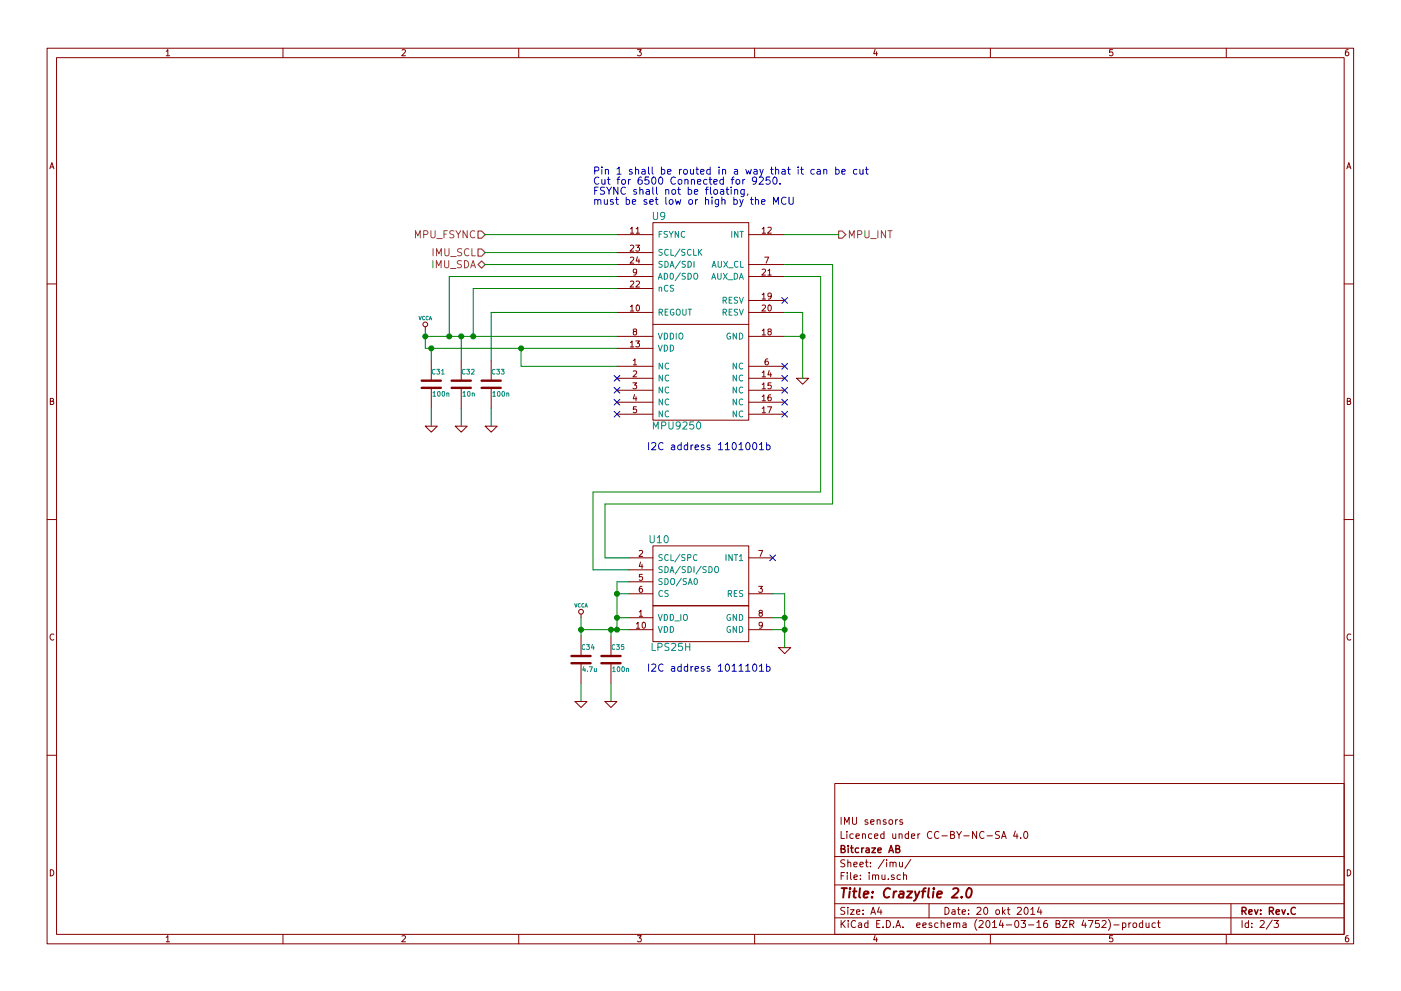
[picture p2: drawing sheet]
<svg xmlns="http://www.w3.org/2000/svg" width="297mm" height="210mm" viewBox="0 0 297 210" stroke-linecap="round" stroke-linejoin="round" font-family="sans-serif">
<g fill="none" stroke="#840000" stroke-width=".21">
<path d="M10 10.2h277v190h-277zM12 12.2h273v186h-273zM35.2 10.9l.4-.4v1.3M35.2 11.8h.8M60 10.2v2M85.2 10.6l.5-.1 .3 .4-.8 .9h.8M110 10.2v2M135.2 10.5h.8l-.5 .5 .3 .1 .2 .2-.1 .4-.2 .1-.5-.1M160 10.2v2M185.5 10.5l-.3 .9h.8M185.9 11v.8M210 10.2v2"/>
<path d="M235.9 10.5h-.6l-.1 .6h.6l.2 .5-.3 .2-.5-.1M260 10.2v2M285.9 10.5l-.4 .1-.2 .2-.1 .8 .3 .2 .4-.1 .1-.4-.1-.2-.4-.1-.3 .3M10.6 35.8l.4-1.3 .4 1.3M10.7 35.4h.6M285.5 35.8l.5-1.3 .4 1.3M285.7 35.4h.6M130.8 56.1h7.6M130.8 58.7h7.6M130.8 49.8h7.6M130.8 53.6h7.6M133.7 48.6l.3-.4v1.3"/>
<path d="M133.7 59.7l.4-.1 .3 .4-.8 .9h.8M133.7 52.1l.4-.1 .3 .4-.8 .9h.8M133.7 54.7l.4-.1 .3 .3-.8 .9h.8M133.7 49.5h.7M134.8 52h.8l-.4 .5 .3 .1v.6l-.1 .1-.6-.1M134.9 48.6l.3-.4v1.3M134.9 59.7l.5-.1 .2 .4-.8 .9h.8M134.9 49.5h.7M135 57.6l-.3 .3-.3-.1-.1-.6 .4-.1 .3 .2-.1 .8-.3 .3h-.2M135.2 54.5l-.3 .9h.7M135.5 55v.8M138.4 47.2h20.3v41.9h-20.3z"/>
<path d="M158.7 56.1h7.7M158.7 58.7h7.7M158.7 49.8h7.7M161.6 57.2l.5-.1 .2 .3-.8 1h.8M161.6 48.6l.4-.4v1.3M161.6 49.5h.7M162.1 54.6h.9l-.6 1.2M162.8 57.4l.4-.3v1.3M162.8 48.3l.5-.1 .2 .4-.8 .9h.8M162.8 58.4h.7M10 60.2h2M90.2 69.3v.8"/>
<path d="M91.4 76.4v4.4M97.8 76.4v4.4M104.1 76.4v4.4M130.8 77.7h7.6M130.8 71.4h7.6M130.8 66.3h7.6M130.8 61.2h7.6M130.8 73.9h7.6M133.7 65.1l.3-.4v1.3M133.7 72.7l.3-.4v1.3M133.7 66h.7M133.7 73.6h.7"/>
<path d="M134.3 76.5l.3-.4v1.3M134.3 78.8l.4-.1 .3 .3-.8 1h.8M134.3 77.4h.7M134.5 70.3l-.2-.2v-.2h.6v.3l-.5 .2-.1 .2v.3l.2 .2h.2l.3-.3-.1-.3-.2-.2M134.8 72.3h.8l-.4 .5 .3 .1v.6l-.1 .1-.6-.1M135 64.8l.2-.1a.67 .67 0 0 1 .4 .6 .67 .67 0 0 1-.4 .7l-.3-.5zM138.4 68.8h20.3M158.7 77.7h7.7M158.7 71.4h7.7M158.7 66.3h7.7M158.7 63.7h7.7M161.6 64.8l.5-.1 .2 .4-.8 .9h.8"/>
<path d="M161.6 79l.4-.3v1.3M161.6 70.1l.4-.3v1.3M161.6 62.5l.4-.3v1.2M161.6 80h.7M161.6 71.1h.7M161.6 63.4h.7M162.8 76.1l-.4 .1-.1 .2-.1 .8 .2 .2 .5-.1-.1-.6-.4-.1-.2 .3M162.9 64.8l.2-.1a.67 .67 0 0 1 .4 .6 .67 .67 0 0 1-.4 .7l-.3-.5zM163 70.3l-.2-.2 .1-.2h.6v.3l-.6 .2-.1 .2 .1 .3 .1 .2h.3l.2-.3v-.3l-.2-.2M163.1 78.6l-.3 .9h.8M163.4 79.1v.9M163.5 62.7l-.2 .3-.4-.1v-.6l.4-.1 .2 .2v.7l-.3 .3h-.3"/>
<path d="M285 60.2h2M10.7 85.1h.5l.1-.5-.6-.1v1.3h.5l.2-.4-.3-.3M90.2 90.4h2.5l-1.3 1.3zM91.4 82.3v4.3M96.5 90.4h2.6l-1.3 1.3zM97.8 82.3v4.3M102.9 90.4h2.5l-1.3 1.3zM104.1 82.3v4.3M130.8 80.3h7.6M130.8 82.8h7.6M130.8 85.3h7.6M130.8 87.9h7.6"/>
<path d="M134.2 81.2h.8l-.5 .5 .4 .1v.6l-.2 .1-.5-.1M134.5 83.7l-.2 .9h.7M134.8 84.2v.8M134.9 86.3h-.6v.6h.6v.5l-.2 .2-.4-.2M158.7 80.3h7.7M158.7 82.8h7.7M158.7 85.3h7.7M158.7 87.9h7.7M161.6 81.6l.4-.4v1.3M161.6 84.1l.4-.3v1.2M161.6 86.7l.4-.4v1.3M161.6 82.5h.7"/>
<path d="M161.6 85h.7M161.6 87.6h.7M162.7 86.3h.9l-.6 1.3M163.4 83.8h-.4l-.1 .3-.1 .7 .2 .2 .5-.1-.1-.6-.4-.1-.2 .3M163.5 81.2h-.6l-.1 .6h.7v.6l-.2 .1-.5-.1M168.9 80.3h2.5l-1.2 1.2zM285.6 85.1h.6l.1-.5-.7-.1v1.3h.6l.2-.4-.3-.3M10 110.2h2M133.3 118.4h5.1M135.5 116.9l.5-.1 .2 .3-.7 1h.7M135.8 119.2l-.3 1h.8M136.1 119.7v.9"/>
<path d="M138.4 115.8h20.3v12.7h-20.3zM158.7 118.4h5.1M160.9 116.8h.8l-.5 1.3M285 110.2h2M11.4 134.6a.58 .58 0 0 0-.8 .5 .58 .58 0 0 0 .8 .6M123.2 130.3v.8M123.2 134.9v4.3M129.5 134.9v4.3M133.3 131.1h5.1M133.3 126h5.1M133.3 120.9h5.1M133.3 123.4h5.1"/>
<path d="M133.3 133.6h5.1M134.9 132.4l.4-.4v1.3M134.9 133.3h.7M135.5 129.8l.4-.3v1.3M135.5 130.8h.7M136.1 124.4l-.3 .1-.2 .2-.1 .7 .3 .3 .4-.2-.1-.6h-.3l-.3 .2M136.2 121.9h-.6l-.1 .5h.7v.6l-.2 .1-.5-.1M136.2 132.1l.2-.1a.67 .67 0 0 1 .5 .7 .67 .67 0 0 1-.5 .6l-.3-.5zM138.4 128.5h20.3v7.6h-20.3zM158.7 131.1h5.1M158.7 126h5.1M158.7 133.6h5.1"/>
<path d="M160.9 124.4h.7l-.4 .5 .4 .1v.5l-.2 .2-.5-.2M161.2 130l-.3-.2 .1-.3 .6 .1v.3l-.6 .2-.1 .2 .1 .3 .2 .2h.2l.2-.3v-.4l-.2-.1M161.6 132.6l-.2 .2-.4-.1v-.6l.4-.1 .2 .3v.7l-.3 .3h-.3M165.1 137.4h2.5l-1.2 1.3zM286.4 134.6a.58 .58 0 0 0-.8 .5 .58 .58 0 0 0 .8 .6M121.9 148.8h2.6l-1.3 1.3zM123.2 140.7v4.3M128.3 148.8h2.5l-1.3 1.3zM129.5 140.7v4.3M10 160.2h2M177 166.2h108v32h-108zM178.3 176.4v1.5h.7"/>
<path d="M178.3 173.4v1.5M179 174.9v-1.5l.6 1.1 .4-1.1v1.5M179.6 176.4v.1M179.6 176.9v1M180.7 173.4v1.2l.3 .3h.3l.3-.3v-1.2M180.9 177l-.4-.1-.3 .3 .1 .6 .2 .1 .4-.1M181.5 177.4l.7-.1-.1-.3-.4-.1-.2 .2 .1 .7h.5M182.9 177l.2-.1 .3 .1 .1 .9M182.9 176.9v1M184 174l-.4-.1-.2 .2 .1 .2 .5 .2v.3h-.6M184.6 174.4l.7-.1v-.3l-.5-.1-.2 .2 .1 .7h.6M184.8 177l-.4-.1-.3 .3 .1 .6 .2 .1 .4-.1"/>
<path d="M185.4 177.4l.7-.1v-.3l-.5-.1-.2 .2 .1 .7h.6M186 174l.2-.1 .4 .1v.9M186 173.9v1M187.4 177l-.4-.1-.3 .3 .1 .6 .2 .1 .4-.1M187.4 176.4v1.5M187.8 174l-.3-.1-.3 .2 .1 .2 .5 .2v.3h-.6M188.5 174l.2-.1 .5 .1 .1 .6-.2 .2-.4 .1-.2-.1zM189.3 176.9l.1 .9 .3 .1 .2-.1M189.9 173.9v1M189.9 176.9v1M190.3 173.9l-.4 .3M190.6 177l.2-.1 .4 .1 .1 .9"/>
<path d="M190.6 176.9v1M191.3 174l-.3-.1-.2 .2v.2l.5 .2v.3h-.5M192.6 177l-.4-.1-.3 .3 .1 .6 .2 .1 .4-.1M192.6 176.4v1.5M193.2 177.4l.8-.1-.1-.3-.4-.1-.3 .2 .1 .7h.6M194.6 176.9v1M195 176.9l-.4 .3M197.6 176.5a.71 .71 0 0 0-1 .5 .71 .71 0 0 0 .7 .9l.3-.1M199.1 176.5a.71 .71 0 0 0-1 .5 .71 .71 0 0 0 .7 .9l.3-.1M199.7 177.3h1.1M201.5 177.1l.8-.1v-.5l-.2-.1h-.6v1.5h.6l.2-.1 .1-.4-.3-.3M202.8 176.4l.5 .8 .5-.8"/>
<path d="M203.3 177.2v.7M204.3 177.3h1.2M207.1 176.4v1.5l-.9-1.5v1.5M208.6 176.5a.71 .71 0 0 0-1 .5 .71 .71 0 0 0 .8 .9l.2-.1M209.3 177.3h1.1M211.9 176.5l-.6-.1-.3 .3 .1 .3 .7 .3v.5l-.2 .1-.6-.1M212.3 177.9l.5-1.5 .5 1.5M212.5 177.5h.7M215.3 176.3l-.4 1.1h.9M215.6 176.9v1M216.4 177.8v.1M217.2 176.5l.2-.1a.8 .8 0 0 1 .5 .7 .8 .8 0 0 1-.5 .8l-.4-.6z"/>
<path d="M285 160.2h2M10.7 184.5a.65 .65 0 0 1 .7 .7 .65 .65 0 0 1-.7 .6zM35.2 198.9l.4-.4v1.3M35.2 199.8h.8M60 198.2v2M85.2 198.6l.5-.1 .3 .4-.8 .9h.8M110 198.2v2M135.2 198.5h.8l-.5 .5 .3 .1 .2 .2-.1 .4-.2 .1-.5-.1M160 198.2v2M177 194.7h108M177 191.7h108M177 187.8h108"/>
<path d="M177 181.7h108M178.3 195.3v1.5M178.3 185.8h.5M178.5 195.9l.7 .9M179 185.1h-.7v1.5M179.1 192.6l-.6-.1-.2 .3v.3l.7 .3v.5l-.2 .1-.5-.1M179.1 182.5l-.6-.1-.2 .3v.3l.7 .4v.4l-.2 .1-.5-.1M179.2 195.3l-.9 .9M179.6 185.1v.2M179.6 185.6v1M179.8 192.5v.2M179.8 183.1l.2-.2 .3 .1 .1 .9"/>
<path d="M179.8 182.4v1.5M179.8 193v1M179.8 195.3v.1M179.8 195.8v1M180.3 193h.8l-.8 1h.8M180.3 185.1v1.3l.2 .2M181 183.4l.7-.1v-.3l-.4-.1-.3 .2 .1 .7h.6M181.1 186.1l.7-.1-.1-.3-.4-.1-.2 .2v.7h.6M181.4 195.4a.71 .71 0 0 0-1 .5 .71 .71 0 0 0 .7 .9l.3-.1M181.6 193.5l.7-.1v-.3l-.5-.1-.2 .2 .1 .7h.6M182 195.9h.6l.1 .9M182.3 183.4l.7-.1v-.3l-.5-.1-.2 .2 .1 .7h.6"/>
<path d="M182.4 186.5v.1M182.4 185.7v.1M182.7 196.2l-.7 .2 .2 .4 .5-.1M183 193.9v.1M183 193.1v.1M183.5 182.9h.5M183.7 182.4v1.3l.3 .2M184 195.9l-.4-.1-.3 .3 .1 .6 .2 .1 .4-.1M184 195.3v1.5M184.3 185.1v.2M184.3 185.6v1M184.6 183.8v.1"/>
<path d="M184.6 183v.1M184.6 194l.5-1.5 .5 1.5M184.8 193.6h.7M185 185.7l.2-.1 .4 .1v.9M185 185.6v1M185.5 198.4l-.3 1h.8M185.6 185.8l.3-.2 .3 .1 .1 .9M185.9 199v.8M185.9 196h.5M186.4 192.4l-.3 1.1h.9M186.6 195.3h-.7v1.5h.7M186.8 193v1"/>
<path d="M187 185.6l.1 .9 .3 .1 .2-.1M187.2 196.7v.1M187.5 182.3l-1.3 2M187.6 185.6v1M187.9 195.3a.76 .76 0 0 1 .9 .7 .76 .76 0 0 1-.9 .8zM188 182.4v.2M188 182.9v1M188.3 186.5v.1M188.7 183.1l.2-.2 .4 .1v.9M188.7 182.9v1M189.3 183.1l.3-.2 .3 .1 .1 .9M189.4 196.7v.1"/>
<path d="M189.6 185.7l-.4-.1-.2 .2 .1 .2 .5 .2v.3h-.6M189.9 196.8l.5-1.5 .5 1.5M190.1 196.4h.7M190.7 182.9l.1 .9 .3 .1 .2-.1M190.9 185.7l-.4-.1-.3 .3 .1 .6 .2 .1 .4-.1M191.3 182.9v1M191.4 196.7v.1M191.6 185.7l.2-.1 .4 .1v.9M191.6 185.1v1.5M193.1 182.3l-1.3 2M194.4 196.3l.7-.1-.1-.3-.4-.1-.2 .2v.7h.6M195.7 196.3l.7-.1-.1-.3-.4-.1-.2 .2v.7h.6"/>
<path d="M197 191.7v3M197.5 195.9l-.3-.1-.2 .2v.2l.5 .2v.3h-.5M198.9 195.9l-.4-.1-.3 .3v.6l.3 .1 .4-.1M199.5 195.9l.2-.1 .4 .1 .1 .9M199.5 195.3v1.5M200.4 192.5a.76 .76 0 0 1 .8 .8 .76 .76 0 0 1-.8 .7zM200.8 196.3l.7-.1v-.3l-.5-.1-.2 .2 .1 .7h.6M201.9 193.1h.5l.1 .9M202.2 195.9l.2-.1 .4 .1v.9M202.2 195.8v1M202.5 193.4l-.7 .2 .2 .4 .5-.1M202.8 196l.2-.2 .4 .1 .1 .9"/>
<path d="M203 193h.6M203.2 192.5v1.3l.4 .2M204 193.5l.7-.1-.1-.3-.4-.1-.2 .2 .1 .7h.5M204.2 195.9h.6v.9M204.8 196.2l-.7 .2 .2 .4 .5-.1M205.4 193.9v.1M205.4 193.1v.1M207.1 195.1a1.71 1.71 0 0 0 0 2.3M207.1 192.7l.6-.2 .3 .4-.9 1.1h.9M207.6 195.4l.6-.1 .3 .4-1 1.1h1M208.7 192.7l.2-.2a.8 .8 0 0 1 .5 .8 .8 .8 0 0 1-.5 .7l-.3-.6zM209.2 195.4l.2-.1a.8 .8 0 0 1 .5 .7 .8 .8 0 0 1-.5 .8l-.4-.6z"/>
<path d="M210 198.2v2M210.4 195.7l.5-.4v1.5M210.4 196.8h.9M211.2 193.1l.2-.1 .4 .1 .1 .6-.1 .2-.4 .1-.2-.1zM212.2 195.2l-.3 1.1h.9M212.5 192.5v1.5M212.6 195.8v1M212.7 193.4l.4 .6M213.1 193l-.6 .6M213.4 196.2h1.1M213.6 193h.5M213.8 192.5v1.3l.3 .2"/>
<path d="M215.3 195.4l.2-.1a.8 .8 0 0 1 .5 .7 .8 .8 0 0 1-.5 .8l-.4-.6zM215.7 192.7l.6-.2 .3 .4-1 1.1h1M216.5 195.3h.9l-.5 .6 .4 .1v.7l-.2 .1-.6-.1M217.3 192.7l.2-.2a.8 .8 0 0 1 .5 .8 .8 .8 0 0 1-.5 .7l-.4-.6zM218.1 196.2h1.1M218.5 192.9l.5-.4v1.5M218.5 194h.9M219.8 195.7l.5-.4v1.5M219.8 196.8h.9M220.3 192.4l-.3 1.1h.9M220.7 193v1M222 195.3l-.5 .1a1.11 1.11 0 0 0-.1 1.3l.4 .1 .2-.1 .1-.5-.3-.3h-.4l-.1 .3"/>
<path d="M223.9 196l.7-.1v-.5l-.2-.1h-.5v1.5h.6l.2-.1 .1-.4-.4-.3M225.2 195.3h1.1l-1.1 1.5h1.1M226.8 196.1l.7-.1 .2-.2-.1-.4-.2-.1h-.6v1.5M227.2 196.1l.5 .7M229.7 195.2l-.3 1.1h.9M230.1 195.8v1M230.7 195.3h1l-.6 1.5M233 195.3h-.7l-.1 .7 .7-.1 .2 .3-.1 .5-.2 .1-.6-.1M233.7 195.4l.5-.1 .3 .4-.9 1.1h.9M235 195.1a1.71 1.71 0 0 1 0 2.3M235.9 198.5h-.6l-.1 .6h.6l.2 .5-.3 .2-.5-.1M236.1 196.2h1.2"/>
<path d="M238 195.9l.4-.1 .3 .3-.1 .6h-.6M238 195.8v1.5M239.3 195.8v1M239.8 195.8l-.5 .3M240.3 195.9l.2-.1 .4 .1 .1 .6-.1 .2-.4 .1-.2-.1zM242.3 195.9l-.5-.1-.2 .3v.6l.2 .1 .5-.1M242.3 195.3v1.5M243 195.8l.1 .9 .3 .1 .2-.1M243.6 195.8v1M245 195.9l-.5-.1-.3 .3 .1 .6 .2 .1 .5-.1M245.4 195.8h.6M245.6 195.3v1.3l.4 .2"/>
<path d="M260 198.2v2M261 191.7v6.5M263.3 195.3v1.5M264.7 195.9l-.4-.1-.3 .3 .1 .6 .2 .1 .4-.1M264.7 195.3v1.5M265.4 196.7v.1M265.4 195.9v.1M267.2 195.4l.6-.1 .2 .4-.9 1.1h.9M269.7 195.2l-1.2 1.9M270.1 195.3h.9l-.5 .6 .5 .1v.7l-.2 .1-.7-.1M285.6 184.5a.65 .65 0 0 1 .8 .7 .65 .65 0 0 1-.8 .6zM285.9 198.5l-.4 .1-.2 .2-.1 .8 .3 .2 .4-.1 .1-.4-.1-.2-.4-.1-.3 .3"/>
<circle cx="90.2" cy="68.8" r=".51"/>
<circle cx="123.2" cy="129.8" r=".51"/>
</g>
<g fill="none" stroke="#840000" stroke-width=".3">
<path d="M179.8 179.4v.1M179.8 179.9v1M180.3 179.9h.6M180.5 179.4v1.3l.4 .2M182 180l-.4-.1-.3 .3 .1 .6 .2 .1 .4-.1M182.7 179.9v1M183.1 179.9l-.4 .3M183.6 180h.6l.1 .9M184.8 179.9h.8l-.8 1h.8M178.3 180.1l.7-.1v-.5l-.2-.1h-.5v1.5h.6l.2-.1 .1-.4-.4-.3M184.3 180.3l-.7 .2 .2 .4 .5-.1M186.1 180.4l.7-.1v-.3l-.4-.1-.3 .2 .1 .7h.6"/>
<path d="M188.4 180.9l.5-1.5 .5 1.5M188.6 180.5h.7M189.9 180.1l.8-.1v-.5l-.3-.1h-.5v1.5h.6l.2-.1 .1-.4-.4-.3M263.3 193.3l.8-.1 .1-.2-.1-.3-.2-.2h-.6v1.5M263.7 193.3l.5 .7M264.8 193.5l.7-.1-.1-.3-.4-.1-.2 .2v.7h.6M266 193l.3 1 .4-1M267.3 193.9v.1M267.3 193.1v.1M269.1 193.3l.7-.1 .2-.2-.1-.3-.2-.2h-.6v1.5M269.5 193.3l.5 .7M270.6 193.5l.7-.1-.1-.3-.4-.1-.2 .2v.7h.6"/>
<path d="M271.8 193l.3 1 .4-1M273.1 193.9v.1M274.7 192.7a.71 .71 0 0 0-1 .4 .71 .71 0 0 0 .7 .9l.3-.1"/>
</g>
<g fill="none" stroke="#840000" stroke-width=".41">
<path d="M178.4 188.4h1.2M179 188.4l-.2 2M180.2 189.1l-.2 1.3M180.2 188.4v.2l.1-.1-.1-.1v.2M180.8 189.1h.8M181.2 188.4l-.2 1.8 .1 .1 .4 .1M182.3 188.4l-.2 1.8 .3 .2M183.1 189.8l1-.2v-.4h-.8l-.2 1 .2 .2 .6-.1M184.9 190.3v.1M185 189.2v.2l-.1-.1 .1-.1v.2M188.7 188.6a.87 .87 0 0 0-1 0 .87 .87 0 0 0-.3 1 .69 .69 0 0 0 .3 .8 .69 .69 0 0 0 .8-.1M189.5 189.1l-.1 1.3"/>
<path d="M190.1 189.1l-.4 .1-.2 .3M190.8 189.2h.7v1.2M191.6 189.6l-.7 .1a.4 .4 0 0 0-.3 .3 .4 .4 0 0 0 .2 .4l.7-.1M192.4 189.1h1l-1.2 1.3h1.1M194 189.1l.3 1.3M195 189.1l-.9 1.8-.3 .2M195.5 189.1h.7M196.3 188.4l-.4 .1-.1 .2-.2 1.7M197 188.4l-.3 1.8 .3 .2M197.9 189.1l-.1 1.3M198 188.4v.2l.1-.1-.1-.1v.2M198.7 189.8l1-.2-.1-.4-.5-.1-.3 .3-.1 .9h.8"/>
<path d="M202.1 188.6l.3-.2h.5l.2 .1 .1 .5-1.4 1.4h1.2M203.9 190.3v.1M205.2 188.6l.1-.1a.45 .45 0 0 1 .7 .3v.9l-.3 .6-.3 .1-.4-.1a1.65 1.65 0 0 1 .2-1.7z"/>
</g>
<g fill="none" stroke="#008484" stroke-width=".21">
<path d="M138.5 45.1v1.2l.3 .3h.3l.3-.3v-1.2M139.6 59.3l.4-1.3 .4 1.3M139.7 58.9h.6M139.8 49.7h.4M140.4 49.1h-.6v1.3M140.4 53h-.6v.4a.54 .54 0 0 1 .6 .6l-.2 .2-.5-.1M140.4 55.5h-.6v.4a.54 .54 0 0 1 .6 .7l-.2 .1-.5-.1M140.8 58a.64 .64 0 0 1 .8 .6 .64 .64 0 0 1-.8 .7zM140.9 45.7l-.3 .3h-.2l-.3-.3v-.5l.5-.1a.96 .96 0 0 1-.1 1.5h-.3M141 55.4a.64 .64 0 0 1 .7 .7 .64 .64 0 0 1-.7 .6zM141.5 49.1h-.6l-.1 .5a.54 .54 0 0 1 .7 .6l-.2 .2-.5-.1M141.7 53a.56 .56 0 0 0-.8 .5 .56 .56 0 0 0 .8 .5"/>
<path d="M141.9 49.1l.4 .7 .4-.7M142.1 56.7l.4-1.3 .4 1.3M142.2 58.1l.1-.1a.67 .67 0 0 1 .5 .6 .67 .67 0 0 1-.5 .7l-.2-.5zM142.2 56.3h.6M142.2 52.9v1.3h.6M142.3 49.8v.6M143.9 49.1v1.3l-.7-1.3v1.3M144.2 52.8l-1.1 1.7M144.2 57.9l-1 1.7M144.2 55.4l-1 1.6M145.2 49.2a.56 .56 0 0 0-.8 .5 .56 .56 0 0 0 .8 .5M145.2 53h-.6v.4a.54 .54 0 0 1 .6 .6l-.2 .2-.5-.1"/>
<path d="M145.3 58h-.6v.5a.54 .54 0 0 1 .6 .6l-.2 .2-.5-.1M145.3 55.5h-.6v.4a.54 .54 0 0 1 .6 .7l-.2 .1-.5-.1M145.9 58a.64 .64 0 0 1 .7 .6 .64 .64 0 0 1-.7 .7zM145.9 55.4a.64 .64 0 0 1 .7 .7 .64 .64 0 0 1-.7 .6zM146.5 53a.56 .56 0 0 0-.8 .5 .56 .56 0 0 0 .8 .5M147.1 52.9v1.3h.6M147.1 58.2l.3-.2h.4l.1 .8a.42 .42 0 0 1-.2 .4 .42 .42 0 0 1-.4 0l-.2-.4zM147.1 55.4v1.3M148.1 52.9v1.3M148.3 53.4l.5 .8M148.8 52.9l-.7 .7M150.9 59.3l.4-1.3 .4 1.3"/>
<path d="M151 56.7l.4-1.3 .4 1.3M151 58.9h.6M151.1 56.3h.6M152.2 58v1l.2 .3h.3l.2-.3v-1M152.2 55.4v1.1l.3 .2h.2l.3-.2v-1.1M153.4 58l.8 1.3M153.4 55.4l.9 1.3M154.2 58l-.8 1.3M154.3 55.4l-.9 1.3M154.4 59.4h1M154.5 56.8h.9M155.1 49.1v1.3"/>
<path d="M155.7 58a.64 .64 0 0 1 .7 .6 .64 .64 0 0 1-.7 .7zM156.5 55.5a.56 .56 0 0 0-.8 .6 .56 .56 0 0 0 .8 .5M156.5 49.1v1.3l-.7-1.3v1.3M156.8 59.3l.4-1.3 .4 1.3M156.9 58.9h.6M156.9 49.1h.7M157 55.4v1.3h.6M157.3 49.1v1.3M88.8 67.1l.3 .8 .2-.8M90 67.2a.34 .34 0 0 0-.4 .3 .34 .34 0 0 0 .4 .3M90.8 67.2a.34 .34 0 0 0-.5 .3 .34 .34 0 0 0 .5 .3M91 67.9l.3-.8 .2 .8"/>
<path d="M91.1 67.6h.3M92.3 78.5a.44 .44 0 0 0-.7 .4 .44 .44 0 0 0 .7 .4M92.6 78.4h.6l-.3 .3 .3 .1v.5h-.6M93.6 78.7l.3-.3v1M93.6 79.4h.6M98.6 78.5a.44 .44 0 0 0-.6 .4 .44 .44 0 0 0 .6 .4M99 78.4h.6l-.4 .3 .3 .1v.5h-.5M100 78.5l.4-.1 .1 .3-.6 .7h.6M105 78.5a.44 .44 0 0 0-.7 .4 .44 .44 0 0 0 .7 .4M105.3 78.4h.6l-.3 .3 .3 .1v.5h-.6M106.3 78.4h.6l-.3 .3 .3 .1v.5h-.6M139.6 70.7l.4 1.3 .4-1.3"/>
<path d="M139.6 73.2l.4 1.3 .4-1.3M139.8 66.3l.6-.1v-.5l-.6-.1v1.3M139.8 61.1l.1-.2 .3 .1 .1 .8M139.8 60.9v.9M140.1 66.3l.4 .6M140.5 77v1.3l-.7-1.3v1.3M140.5 79.6v1.2l-.7-1.2v1.2M140.8 70.7a.64 .64 0 0 1 .8 .6 .64 .64 0 0 1-.8 .7zM140.8 73.2a.64 .64 0 0 1 .8 .7 .64 .64 0 0 1-.8 .6zM141 66.2h.5M141.6 60.6a.56 .56 0 0 0-.8 .5 .56 .56 0 0 0 .8 .6M141.6 65.6h-.6v1.3h.6"/>
<path d="M141.8 77.1a.56 .56 0 0 0-.8 .6 .56 .56 0 0 0 .8 .5M141.8 79.7a.56 .56 0 0 0-.8 .5 .56 .56 0 0 0 .8 .5M142.1 70.7a.64 .64 0 0 1 .7 .6 .64 .64 0 0 1-.7 .7zM142.1 73.2a.64 .64 0 0 1 .7 .7 .64 .64 0 0 1-.7 .6zM142.8 65.7a.59 .59 0 0 0-.7 .5 .59 .59 0 0 0 .7 .6l.1-.5h-.3M142.8 60.6h-.6v.4a.54 .54 0 0 1 .6 .7l-.2 .1-.5-.1M143.4 70.7v1.3M143.6 65.7h.4l.2 .7a.42 .42 0 0 1-.2 .4 .42 .42 0 0 1-.4 0l-.2-.4zM144 70.9l.2-.2h.4l.2 .8a.42 .42 0 0 1-.2 .4 .42 .42 0 0 1-.5 0l-.2-.4zM144.8 65.6v1l.2 .3h.2l.3-.3v-1M145.9 65.6h.7M146.3 65.6v1.3"/>
<path d="M153.3 66.3l.6-.1 .1-.5-.7-.1v1.3M153.3 63.7l.6-.1 .1-.4-.7-.1v1.2M153.6 66.3l.4 .6M153.6 63.7l.4 .6M154.6 66.2h.4M154.6 63.6h.4M154.8 70.7a.59 .59 0 0 0-.7 .6 .59 .59 0 0 0 .7 .6l.1-.5h-.2M155.2 65.6h-.6v1.3h.6M155.2 63.1h-.6v1.2h.6M156.2 77v1.3l-.8-1.3v1.3M156.2 79.6v1.2l-.8-1.2v1.2M156.2 70.7v1.3l-.8-1.3v1.3"/>
<path d="M156.4 65.7h-.6l-.1 .4a.54 .54 0 0 1 .6 .6l-.1 .2-.5-.1M156.4 63.1h-.6l-.1 .4a.54 .54 0 0 1 .6 .7l-.1 .1h-.5M156.8 65.6l.4 1.3 .4-1.3M156.8 70.7a.64 .64 0 0 1 .7 .6 .64 .64 0 0 1-.7 .7zM156.8 63.1l.4 1.2 .4-1.2M157.5 77.1a.56 .56 0 0 0-.8 .6 .56 .56 0 0 0 .8 .5M157.5 79.7a.56 .56 0 0 0-.8 .5 .56 .56 0 0 0 .8 .5M91.8 83.4l.3-.3v1M91.8 84.1h.6M92.8 83.2l.2-.1a.49 .49 0 0 1 .3 .5 .49 .49 0 0 1-.4 .4l-.1-.3zM93.8 83.2l.2-.1a.49 .49 0 0 1 .3 .5 .49 .49 0 0 1-.4 .4l-.2-.3zM94.7 83.5l.4-.1 .1 .7"/>
<path d="M94.7 83.4v.7M98.1 83.4l.3-.3v1M98.1 84.1h.6M99.2 83.2l.1-.1a.49 .49 0 0 1 .4 .5 .49 .49 0 0 1-.5 .4l-.1-.3zM100.1 83.5l.4-.1 .1 .7M100.1 83.4v.7M104.5 83.4l.3-.3v1M104.5 84.1h.6M105.5 83.2l.2-.1a.49 .49 0 0 1 .3 .5 .49 .49 0 0 1-.4 .4l-.1-.3zM106.5 83.2l.2-.1a.49 .49 0 0 1 .3 .5 .49 .49 0 0 1-.4 .4l-.2-.3zM107.4 83.5l.4-.1 .1 .7M107.4 83.4v.7"/>
<path d="M138.5 91v-1.5l.5 1.1 .5-1.1v1.5M140.3 90.3l.7-.1 .2-.2-.1-.3-.2-.2h-.6v1.5M140.5 82.1v1.3l-.7-1.3v1.3M140.5 84.7v1.2l-.7-1.2v1.2M140.5 87.2v1.3l-.7-1.3v1.3M141.8 82.2a.56 .56 0 0 0-.8 .5 .56 .56 0 0 0 .8 .6M141.8 84.8a.56 .56 0 0 0-.8 .5 .56 .56 0 0 0 .8 .5M141.8 87.3a.56 .56 0 0 0-.8 .5 .56 .56 0 0 0 .8 .5M141.8 89.5v1.2l.3 .3h.3l.3-.3v-1.2M144.2 90.2l-.3 .2h-.3l-.3-.2 .1-.5 .5-.2a.96 .96 0 0 1-.1 1.5h-.3M144.8 89.7l.6-.2 .3 .4-1 1.1h1M147 89.5h-.7l-.1 .7 .3-.1 .5 .1 .1 .5-.3 .3-.6-.1"/>
<path d="M147.9 89.6l.2-.1a.81 .81 0 0 1 .5 .8 .81 .81 0 0 1-.5 .7 .98 .98 0 0 1-.2-1.4zM156.2 82.1v1.3l-.8-1.3v1.3M156.2 84.7v1.2l-.8-1.2v1.2M156.2 87.2v1.3l-.8-1.3v1.3M157.5 82.2a.56 .56 0 0 0-.8 .5 .56 .56 0 0 0 .8 .6M157.5 84.8a.56 .56 0 0 0-.8 .5 .56 .56 0 0 0 .8 .5M157.5 87.3a.56 .56 0 0 0-.8 .5 .56 .56 0 0 0 .8 .5M137.8 113.6v1.3l.3 .3h.3l.3-.3v-1.3M139.3 114.1l.5-.5v1.6M139.3 115.2h.9M140.4 117.7h-.6v.5a.54 .54 0 0 1 .6 .6l-.2 .1h-.5M140.9 113.8l.3-.2a.81 .81 0 0 1 .5 .8 .81 .81 0 0 1-.5 .8l-.3-.2-.1-.4z"/>
<path d="M141.7 117.8a.56 .56 0 0 0-.8 .5 .56 .56 0 0 0 .8 .5M142.2 117.7v1.2h.6M144.2 117.6l-1.1 1.6M145.2 117.7h-.6v.5a.54 .54 0 0 1 .6 .6l-.2 .1h-.5M145.8 118.3h.6l.1-.5-.7-.1v1.2M147.8 117.8a.56 .56 0 0 0-.8 .5 .56 .56 0 0 0 .8 .5M153.9 117.7v1.2M155.2 117.7v1.2l-.7-1.2v1.2M155.7 117.7h.7M156 117.7v1.2M156.8 118l.3-.3v1.2M156.8 118.9h.7"/>
<path d="M121.8 128.1l.3 .7 .3-.7M123 128.1a.34 .34 0 0 0-.4 .3 .34 .34 0 0 0 .4 .3M123.8 128.1a.34 .34 0 0 0-.5 .3 .34 .34 0 0 0 .5 .3M124 136.9a.44 .44 0 0 0-.6 .4 .44 .44 0 0 0 .6 .4M124 128.8l.3-.7 .2 .7M124.1 128.6h.4M124.4 136.8h.6l-.4 .4 .3 .1v.4h-.5M125.6 136.7l-.2 .8h.6M125.9 137.1v.7M130.4 136.9a.44 .44 0 0 0-.7 .4 .44 .44 0 0 0 .7 .4M130.7 136.8h.6l-.3 .4 .3 .1v.4h-.6M132.3 136.8h-.5l-.1 .5 .5-.1 .1 .5h-.6"/>
<path d="M138.3 136.5v1.5h.7M139.5 137.3l.7-.1 .2-.2-.1-.4-.2-.1h-.6v1.5M139.6 130.4l.4 1.2 .4-1.2M139.6 132.9l.4 1.3 .4-1.3M140.4 120.3h-.6v.4a.54 .54 0 0 1 .6 .7l-.2 .1-.5-.1M140.4 122.8h-.6v.4a.54 .54 0 0 1 .6 .7l-.2 .1-.5-.1M140.5 125.4a.56 .56 0 0 0-.8 .5 .56 .56 0 0 0 .8 .5M140.8 130.4a.64 .64 0 0 1 .8 .6 .64 .64 0 0 1-.8 .6zM140.8 132.9a.64 .64 0 0 1 .8 .6 .64 .64 0 0 1-.8 .7zM141 120.2a.64 .64 0 0 1 .7 .6 .64 .64 0 0 1-.7 .7zM141 122.8a.64 .64 0 0 1 .7 .6 .64 .64 0 0 1-.7 .6zM141.7 125.3h-.6l-.1 .5a.54 .54 0 0 1 .6 .6l-.1 .2-.5-.1"/>
<path d="M141.8 136.6l-.6-.1-.2 .1v.5l.7 .3 .1 .3-.3 .3-.6-.1M142.1 121.5l.4-1.3 .4 1.3M142.1 130.4a.64 .64 0 0 1 .7 .6 .64 .64 0 0 1-.7 .6zM142.1 132.9a.64 .64 0 0 1 .7 .6 .64 .64 0 0 1-.7 .7zM142.2 121.1h.6M142.2 122.9l.3-.1h.3l.2 .8a.42 .42 0 0 1-.2 .4 .42 .42 0 0 1-.4-.1l-.2-.3zM142.4 136.6l.6-.1 .3 .4-1 1.1h1M143.1 131.7h.9M144.2 120.1l-1 1.7M144.3 130.4v1.2M144.5 122.7l-1.1 1.6M144.7 136.5h-.8l-.1 .7 .3-.1 .5 .1 .1 .5-.3 .3-.6-.1"/>
<path d="M145 130.6l.2-.2h.4l.1 .8a.42 .42 0 0 1-.2 .4 .42 .42 0 0 1-.4 0l-.2-.4zM145.3 120.3h-.6v.4a.54 .54 0 0 1 .6 .7l-.2 .1-.5-.1M145.4 136.5v1.5M145.4 137.2h.9M145.5 122.8h-.6v.4a.54 .54 0 0 1 .6 .7l-.2 .1-.5-.1M145.9 120.2a.64 .64 0 0 1 .7 .6 .64 .64 0 0 1-.7 .7zM145.9 124l.4-1.2 .5 1.2M146 123.6h.6M146.3 136.5v1.5M147.1 120.2v1.3M147.2 122.9l.2-.1a.67 .67 0 0 1 .5 .6 .67 .67 0 0 1-.5 .6l-.3-.5zM148.7 120.1l-1.1 1.7"/>
<path d="M149.7 120.3h-.6v.4a.54 .54 0 0 1 .6 .7l-.2 .1-.5-.1M150.3 120.2a.64 .64 0 0 1 .7 .6 .64 .64 0 0 1-.7 .7zM151.6 120.4l.2-.2 .4 .1 .1 .8a.42 .42 0 0 1-.2 .3 .42 .42 0 0 1-.4 0l-.2-.3zM154.4 126l.6-.1 .1-.5-.7-.1v1.3M154.7 126l.4 .6M154.8 130.4a.59 .59 0 0 0-.7 .6 .59 .59 0 0 0 .7 .6l.1-.5h-.2M154.8 133a.59 .59 0 0 0-.7 .5 .59 .59 0 0 0 .7 .6l.1-.5h-.2M155.7 125.9h.4M156.2 130.4v1.2l-.8-1.2v1.2M156.2 132.9v1.3l-.8-1.3v1.3M156.3 125.3h-.6v1.3h.6M156.8 130.4a.64 .64 0 0 1 .7 .6 .64 .64 0 0 1-.7 .6z"/>
<path d="M156.8 132.9a.64 .64 0 0 1 .7 .6 .64 .64 0 0 1-.7 .7zM157.5 125.3h-.6l-.1 .5a.54 .54 0 0 1 .6 .6l-.1 .2-.5-.1M123.8 141.4l-.3 .8h.7M124 141.8v.7M124.6 142.4v.1M124.9 141.5h.7l-.4 1M126 141.8v.6h.4M126.4 141.8v.7M129.9 141.8l.3-.3v1M129.9 142.5h.6M130.9 141.6l.2-.1a.49 .49 0 0 1 .3 .5 .49 .49 0 0 1-.4 .4l-.1-.3zM131.9 141.6l.2-.1a.49 .49 0 0 1 .3 .5 .49 .49 0 0 1-.4 .4l-.2-.3z"/>
<path d="M132.8 141.9h.4l.1 .6M132.8 141.8v.7"/>
</g>
<g fill="none" stroke="#008400" stroke-width=".21">
<path d="M102.9 53.6h27.9M102.9 56.1h27.9M102.9 49.8h27.9M130.8 58.7h-35.6v12.7M166.4 56.1h10.1v50.8h-48.2v11.5h5M166.4 58.7h7.6v45.7h-48.3v16.5h7.6M166.4 49.8h11.4M90.2 71.4h40.6M90.2 70.1v3.8h40.6M91.4 73.9v2.5M97.8 71.4v5M110.5 73.9v3.8h20.3"/>
<path d="M130.8 66.3h-26.7v10.1M130.8 61.2h-30.5v10.2M166.4 71.4h3.8M166.4 66.3h3.8v14M91.4 86.6v3.8M97.8 86.6v3.8M104.1 86.6v3.8M123.2 131.1v3.8M123.2 133.6h10.1M129.5 133.6v1.3M130.8 131.1h2.5M130.8 126h2.5"/>
<path d="M133.3 123.4h-2.5v10.2M163.8 133.6h2.6M163.8 131.1h2.6M163.8 126h2.6v11.4M123.2 145v3.8M129.5 145v3.8"/>
</g>
<path d="M89.4 82.3h4.1M89.4 80.8h4.1M95.8 82.3h4M95.8 80.8h4M102.1 82.3h4.1M102.1 80.8h4.1M121.2 139.2h4M127.5 139.2h4.1M121.2 140.7h4M127.5 140.7h4.1" fill="none" stroke="#840000" stroke-width=".51"/>
<g fill="none" stroke="#848400" stroke-width=".21">
<path d="M88.1 50.5v-1.6l.5 1.1 .5-1.1v1.6M89.8 49.8l.8-.1 .1-.3v-.3l-.3-.2h-.6v1.6M91.4 48.9v1.3l.3 .3h.2l.4-.3v-1.3M91.8 55.3v1.5M91.8 52.8v1.5M92.5 56.8v-1.5l.5 1.1 .5-1.1v1.5M92.6 54.3v-1.5l.5 1 .5-1v1.5M92.6 50.6h1.2M94.1 49.7h.5M94.3 55.3v1.2l.3 .3h.2l.3-.3v-1.2M94.3 52.8v1.2l.3 .3h.3l.3-.3v-1.2M94.9 48.9h-.8v1.6"/>
<path d="M95.5 57h1.2M95.6 54.4h1.1M96.2 49l-.5-.1-.3 .2v.4l.7 .3 .1 .4-.3 .3-.5-.1M96.7 48.9l.5 .9 .5-.9M97.2 49.8v.7M97.8 55.4l-.5-.1-.3 .3 .1 .4 .7 .2v.5l-.3 .1-.5-.1M97.9 52.8h-.6l-.3 .3 .2 .3 .6 .3v.4l-.2 .2-.6-.1M98.5 55.3a.77 .77 0 0 1 .9 .8 .77 .77 0 0 1-.9 .7zM99.1 48.9v1.6l-.9-1.6v1.6M99.4 52.9a.72 .72 0 0 0-1 .5 .72 .72 0 0 0 .7 .9l.3-.2M99.8 56.8l.5-1.5 .5 1.5M99.9 56.4h.8"/>
<path d="M100.1 52.8v1.5h.7M100.7 49.1a.72 .72 0 0 0-1.1 .5 .72 .72 0 0 0 .8 .9l.3-.2M180.1 50.5v-1.6l.5 1.1 .5-1.1v1.6M181.8 49.8l.8-.1 .1-.3v-.3l-.3-.2h-.6v1.6M183.4 48.9v1.3l.3 .3h.2l.4-.3v-1.3M184.6 50.6h1.2M186.1 48.9v1.6M187.8 48.9v1.6l-.9-1.6v1.6M188.3 48.9h.8M188.7 48.9v1.6"/>
</g>
<path d="M101.3 56.1l.8-.7 .8 .7-.8 .8zM101.3 52.8h.8l.8 .8-.8 .8h-.8zM101.3 49h.8l.8 .8-.8 .7h-.8zM177.8 49h.8l.7 .8-.7 .7h-.8z" fill="none" stroke="#848400" stroke-width=".25"/>
<g fill="#008400" stroke="#008400" stroke-width=".25">
<circle cx="170.2" cy="71.4" r=".51"/>
<circle cx="91.4" cy="73.9" r=".51"/>
<circle cx="97.8" cy="71.4" r=".51"/>
<circle cx="90.2" cy="71.4" r=".51"/>
<circle cx="100.3" cy="71.4" r=".51"/>
<circle cx="129.5" cy="133.6" r=".51"/>
<circle cx="130.8" cy="133.6" r=".51"/>
<circle cx="123.2" cy="133.6" r=".51"/>
<circle cx="130.8" cy="131.1" r=".51"/>
<circle cx="166.4" cy="131.1" r=".51"/>
<circle cx="166.4" cy="133.6" r=".51"/>
<circle cx="130.8" cy="126" r=".51"/>
<circle cx="110.5" cy="73.9" r=".51"/>
<circle cx="95.3" cy="71.4" r=".51"/>
</g>
<g fill="none" stroke="#000084" stroke-width=".21">
<path d="M130.2 79.6l1.2 1.3M131.4 79.6l-1.2 1.3M165.8 63.1l1.2 1.3M165.8 77.1l1.2 1.2M165.8 79.6l1.2 1.3M167 63.1l-1.2 1.3M167 77.1l-1.2 1.2M167 79.6l-1.2 1.3M130.2 82.2l1.2 1.2M130.2 84.7l1.2 1.2M130.2 87.3l1.2 1.2M131.4 82.2l-1.2 1.2"/>
<path d="M131.4 84.7l-1.2 1.2M131.4 87.3l-1.2 1.2M165.8 82.2l1.2 1.2M165.8 84.7l1.2 1.2M165.8 87.3l1.2 1.2M167 82.2l-1.2 1.2M167 84.7l-1.2 1.2M167 87.3l-1.2 1.2M163.2 117.7l1.2 1.3M164.4 117.7l-1.2 1.3"/>
</g>
<g fill="none" stroke="#0000c2" stroke-width=".21">
<path d="M126.1 36.2h.7l.2-.3-.1-.3-.2-.2h-.6v1.6M126.8 39.7h-.7v1.5M127 37.7a.72 .72 0 0 0-1.1 .5 .72 .72 0 0 0 .8 .9l.3-.2M127.6 35.4v.2M127.6 38.1l.1 .9 .3 .1 .3-.2M127.6 35.9v1.1M128.2 39.8l-.6-.1-.2 .1v.5l.6 .3 .2 .3-.3 .3-.6-.1M128.3 38.1v1M128.3 36.1l.1-.1a.36 .36 0 0 1 .6 .2v.8M128.3 35.9v1.1M128.6 39.7l.5 .8 .5-.8M128.8 38.1h.6"/>
<path d="M129 37.6v1.3l.4 .2M130.8 35.9l.5-.5v1.6M130.8 37h.9M130.8 38.1h.6M131 39.7v1.5l-.9-1.5v1.5M131.4 37.6l-.4 .2v1.3M131.9 38.2l.2-.1 .4 .1 .1 .6-.1 .2-.4 .1-.2-.2zM132.6 39.8a.72 .72 0 0 0-1 .5 .72 .72 0 0 0 .7 .9l.3-.1M133.2 38.1v1M133.7 38.1l-.5 .3M134 36l-.3-.1-.3 .3 .1 .2 .5 .1v.4h-.6M134.7 36.1l.1-.1a.36 .36 0 0 1 .6 .2v.8"/>
<path d="M134.7 35.4v1.6M135.7 39.7v1.5M136 37.6h-.4a.99 .99 0 0 0 0 1.5l.5-.2 .1-.5-.3-.3h-.3l-.3 .3M136.1 36h.6l.1 1M136.8 36.3l-.7 .1a.32 .32 0 0 0 .2 .6l.5-.1M137.5 35.4v1.3l.2 .3M137.5 37.6h-.7l-.1 .7 .3-.2 .5 .1 .1 .6-.3 .3-.6-.2M138.3 35.4v1.3l.2 .3M138.3 37.7l.3-.1a.81 .81 0 0 1 .5 .7 .81 .81 0 0 1-.5 .8l-.3-.2-.1-.4zM138.4 39.7v1.3l.2 .2M139.2 39.7v1.3l.2 .2M139.8 37.7l.2-.1a.81 .81 0 0 1 .5 .7 .81 .81 0 0 1-.5 .8l-.2-.2-.2-.4z"/>
<path d="M140.2 36l.5-.1 .3 .3-.2 .7h-.6M140.2 35.4v1.6M141.5 36.4l.8-.1-.1-.3-.4-.1-.3 .3 .1 .7h.6M143.2 37.7a.72 .72 0 0 0-1 .5 .72 .72 0 0 0 .7 .9l.3-.2M143.8 38.2l.3-.1 .4 .1 .1 .6-.2 .2-.3 .1-.3-.2zM143.9 39.7v1.3l.4 .2M144.1 35.9v1.1M144.5 35.9l-.4 .3M145 36.1l.2-.2 .5 .2v.6l-.1 .2-.4 .1-.2-.2zM145.2 38.2l.1-.1a.36 .36 0 0 1 .6 .2v.8M145.2 38.1v1M145.9 39.7v1.5"/>
<path d="M146.4 35.9l.1 1 .3 .1 .2-.2M146.6 38.2l.1-.1a.36 .36 0 0 1 .5 .2v.8M146.6 38.1v1M147 35.9v1.1M147.5 35.9h.6M147.8 35.4v1.3l.3 .3M147.9 38.6l.7-.2-.1-.3h-.4l-.2 .2 .1 .7h.5M148.5 36.4l.8-.1-.1-.3-.4-.1-.3 .3 .1 .7h.6M149.9 38.1h-.4l-.3 .3 .1 .6h.6M150.1 39.7l-.3 .2v1.3M150.3 38.1h.6M150.5 37.6v1.3l.4 .2"/>
<path d="M150.6 36l-.5-.1-.3 .3 .2 .7h.6M150.6 35.4v1.6M150.6 39.7v1.3l.3 .2M151.3 38.6l.8-.2-.1-.3h-.4l-.3 .2 .1 .7h.6M152.5 35.4v.2M152.5 35.9v1.1M153.2 36.1l.1-.1a.36 .36 0 0 1 .5 .2v.8M153.2 35.9v1.1M153.4 38.1h-.5l-.3 .3 .2 .6h.6M153.4 37.6v1.5M154.2 39.7v1.3l.3 .2M155 39.7v.1"/>
<path d="M155 38.1h.6M155.6 37.6l-.4 .2v1.3M155.7 36h.6l.1 1M156.1 38.2l.2-.1 .5 .1v.6l-.1 .2-.4 .1-.2-.2zM156.4 36.3l-.7 .1a.32 .32 0 0 0 .2 .6l.5-.1M157.5 38.1v1M157.9 38.1l-.4 .3M158.1 35.9l.3 1.1 .3-.8 .3 .8 .3-1.1M159.9 36h.6v1M160.4 38.2l-.3 .3h-.3l-.3-.3 .1-.5 .5-.1a.96 .96 0 0 1-.1 1.5h-.3M160.5 36.3l-.6 .1a.3 .3 0 0 0 .1 .6l.5-.1M161 37.7l.5-.1 .3 .4-.9 1.1h.9"/>
<path d="M161.1 35.9l.4 1.1M161.8 35.9l-.5 1.4-.2 .2M163.2 37.6h-.7l-.1 .7 .2-.2 .5 .1 .2 .6-.3 .3-.6-.2M163.4 35.9h.6M163.6 35.4v1.3l.4 .3M164.1 37.6h.1a.81 .81 0 0 1 .6 .7 .81 .81 0 0 1-.6 .8 .98 .98 0 0 1-.1-1.5zM164.4 36.1l.1-.1a.36 .36 0 0 1 .6 .2v.8M164.4 35.4v1.6M165.4 38.9v.2M165.8 36h.6l.1 1M166.5 36.3l-.7 .1a.32 .32 0 0 0 .2 .6l.5-.1M167 35.9h.6"/>
<path d="M167.2 35.4v1.3l.4 .3M169.2 35.4v.2M169.2 35.9v1.1M169.7 35.9h.6M170 35.4v1.3l.3 .3M172.6 36l-.4-.1-.3 .3 .2 .7h.5M173.3 36h.6v1M173.9 36.3l-.6 .1a.3 .3 0 0 0 .1 .6l.5-.1M174.7 36.1v-.1a.36 .36 0 0 1 .6 .2v.8M174.7 35.9v1.1M177.2 36l.4-.1 .3 .3-.1 .7h-.6M177.2 35.4v1.6"/>
<path d="M178.5 36.4l.7-.1-.1-.3-.4-.1-.2 .3 .1 .7h.5M181.7 36l-.4-.1-.4 .3 .2 .7h.6M182.3 35.9l.1 1 .4 .1 .2-.2M183 35.9v1.1M183.5 35.9h.6M183.7 35.4v1.3l.4 .3M126.1 42.5l.1-.1a.36 .36 0 0 1 .5 .2v.8M126.1 40.4h.5M126.1 42.3v1.1M126.7 42.6a.35 .35 0 0 1 .4-.3 .35 .35 0 0 1 .3 .3v.8M128.1 42.3l.1 1 .3 .1 .3-.2M128.8 42.3v1.1"/>
<path d="M129.1 40.5v.7M130 42.4l-.4-.1-.2 .3 .1 .2 .5 .1v.4h-.6M130.5 42.3h.6M130.7 41.8v1.3l.4 .3M132.8 42.4l.4-.1 .3 .3-.2 .7h-.5M132.8 41.8v1.6M134.1 42.8l.7-.1-.1-.3-.4-.1-.2 .3v.7h.6M134.9 40.3l-.3-.1-.3 .2 .1 .2 .5 .2v.3h-.6M135.7 40.4v-.1a.36 .36 0 0 1 .6 .1v.8M137 40.3h.6l.1 .9M137.1 42.4l-.3-.1-.3 .3 .1 .2 .5 .1v.4h-.6M137.7 40.6l-.7 .1a.3 .3 0 0 0 .2 .5l.5-.1"/>
<path d="M137.8 42.8l.7-.1-.1-.3-.4-.1-.2 .3v.7h.6M138.9 42.3h.6M139.1 41.8v1.3l.4 .3M141.1 40.4l.1-.1a.36 .36 0 0 1 .6 .1v.8M141.1 40.2v1M141.2 41.8v1.3l.2 .3M142 42.5l.2-.2 .4 .2 .1 .6-.2 .2-.3 .1-.2-.2zM142.5 40.4l.2-.2 .5 .2 .1 .5-.2 .2-.4 .1-.2-.1zM143.2 42.3l.3 1.1 .3-.8 .3 .8 .2-1.1M143.7 40.2h.6M145.9 40.3l.5-.1 .3 .3-.2 .6h-.6M146.1 42.5l.2-.2 .5 .2v.6l-.1 .2-.4 .1-.2-.2z"/>
<path d="M147.2 40.7l.8-.1-.1-.3-.5-.1-.2 .2 .1 .7h.6M147.5 42.3v1.1M147.9 42.3l-.4 .3M149.6 40.2h.5M149.6 42.5l.1-.1a.36 .36 0 0 1 .5 .2v.8M149.6 41.8v1.6M151 41.8v.2M151 42.3v1.1M151.4 40.4l.2-.2 .5 .2v.5l-.1 .2-.4 .1-.2-.1zM152.3 42.3v1.3l-.2 .3-.4-.1M152.3 42.4l-.4-.1-.3 .3 .2 .7h.5M152.8 40.3h.6v.9"/>
<path d="M153.1 42.5v-.1a.36 .36 0 0 1 .6 .2v.8M153.1 41.8v1.6M153.4 40.6l-.6 .1a.3 .3 0 0 0 .1 .5l.5-.1M153.9 40.2h.6M155 40.2v1M155.6 42.4l.4-.1 .3 .3-.1 .7h-.6M155.6 41.8v1.6M155.8 40.4v-.1a.36 .36 0 0 1 .6 .1v.8M155.8 40.2v1M156.8 42.3l.4 1.1M157.6 42.3l-.6 1.4-.2 .2M157.8 40.2v1.2l-.3 .3h-.4"/>
<path d="M157.8 40.3l-.4-.1-.4 .3 .2 .6h.6M158.6 41.1l-.2 .3M159.1 42.3h.6M159.3 41.8v1.3l.4 .3M160.2 42.5v-.1a.36 .36 0 0 1 .6 .2v.8M160.2 41.8v1.6M161.5 42.8l.7-.1-.1-.3-.4-.1-.2 .3v.7h.6M164 43.4v-1.6l.5 1.1 .5-1.1v1.6M166.6 42a.72 .72 0 0 0-1 .5 .72 .72 0 0 0 .7 .9l.3-.2M167.3 41.8v1.3l.3 .3h.3l.3-.3v-1.3M137.5 93.9v1.5M138.2 94.1l.6-.2 .3 .4-1 1.1h1"/>
<path d="M140.6 94.1a.72 .72 0 0 0-1 .4 .72 .72 0 0 0 .7 .9l.3-.1M142.4 94.5h.6l.1 .9M143.1 94.8l-.7 .1a.3 .3 0 0 0 .1 .5l.6-.1M144.4 94.5l-.4-.1-.3 .3 .1 .6h.6M144.4 93.9v1.5M145.8 94.5l-.4-.1-.3 .3 .1 .6h.6M145.8 93.9v1.5M146.5 94.4v1M146.9 94.4l-.4 .3M147.4 94.9l.7-.1-.1-.3-.4-.1-.2 .2v.7h.6M149.3 94.5l-.4-.1-.2 .2v.2l.6 .2v.3h-.6M150.5 94.5l-.4-.1-.2 .2 .1 .2 .5 .2v.3h-.6"/>
<path d="M152.3 94.3l.5-.4v1.5M152.3 95.4h.9M153.8 94.3l.4-.4v1.5M153.8 95.4h.9M155.4 94l.2-.1a.81 .81 0 0 1 .5 .8 .81 .81 0 0 1-.5 .7 .98 .98 0 0 1-.2-1.4zM156.7 94.3l.4-.4v1.5M156.7 95.4h.9M158.3 94.1l.2-.2a.81 .81 0 0 1 .5 .8 .81 .81 0 0 1-.5 .7l-.2-.1-.2-.5zM159.8 94l.1-.1a.81 .81 0 0 1 .6 .8 .81 .81 0 0 1-.6 .7 .98 .98 0 0 1-.1-1.4zM161 94.3l.5-.4v1.5M161 95.4h.9M162.5 94.5l.5-.1 .3 .3-.2 .6h-.6"/>
<path d="M162.5 93.9v1.5M137.5 140.9v1.5M138.2 141l.6-.1 .3 .4-1 1.1h1M140.6 141a.72 .72 0 0 0-1 .5 .72 .72 0 0 0 .7 .9l.3-.1M142.4 141.5h.6l.1 .9M143.1 141.8l-.7 .1a.3 .3 0 0 0 .1 .5l.6-.1M144.4 141.5l-.4-.1-.3 .3 .1 .6h.6M144.4 140.9v1.5M145.8 141.5l-.4-.1-.3 .3 .1 .6h.6M145.8 140.9v1.5M146.5 141.4v1M146.9 141.4l-.4 .3"/>
<path d="M147.4 141.9l.7-.1-.1-.3-.4-.1-.2 .2v.7h.6M149.3 141.5l-.4-.1-.2 .2v.2l.6 .2v.3h-.6M150.5 141.5l-.4-.1-.2 .2 .1 .2 .5 .2v.3h-.6M152.3 141.3l.5-.4v1.5M152.3 142.4h.9M153.9 141l.3-.1a.81 .81 0 0 1 .5 .8 .81 .81 0 0 1-.5 .7l-.3-.1-.1-.5zM155.2 141.3l.5-.4v1.5M155.2 142.4h.9M156.7 141.3l.4-.4v1.5M156.7 142.4h.9M158.1 141.3l.5-.4v1.5M158.1 142.4h.9"/>
<path d="M159.7 141l.2-.1a.81 .81 0 0 1 .6 .8 .81 .81 0 0 1-.6 .7l-.2-.1-.1-.5zM161 141.3l.5-.4v1.5M161 142.4h.9M162.5 141.5l.5-.1 .3 .3-.2 .6h-.6M162.5 140.9v1.5"/>
</g>
</svg>
